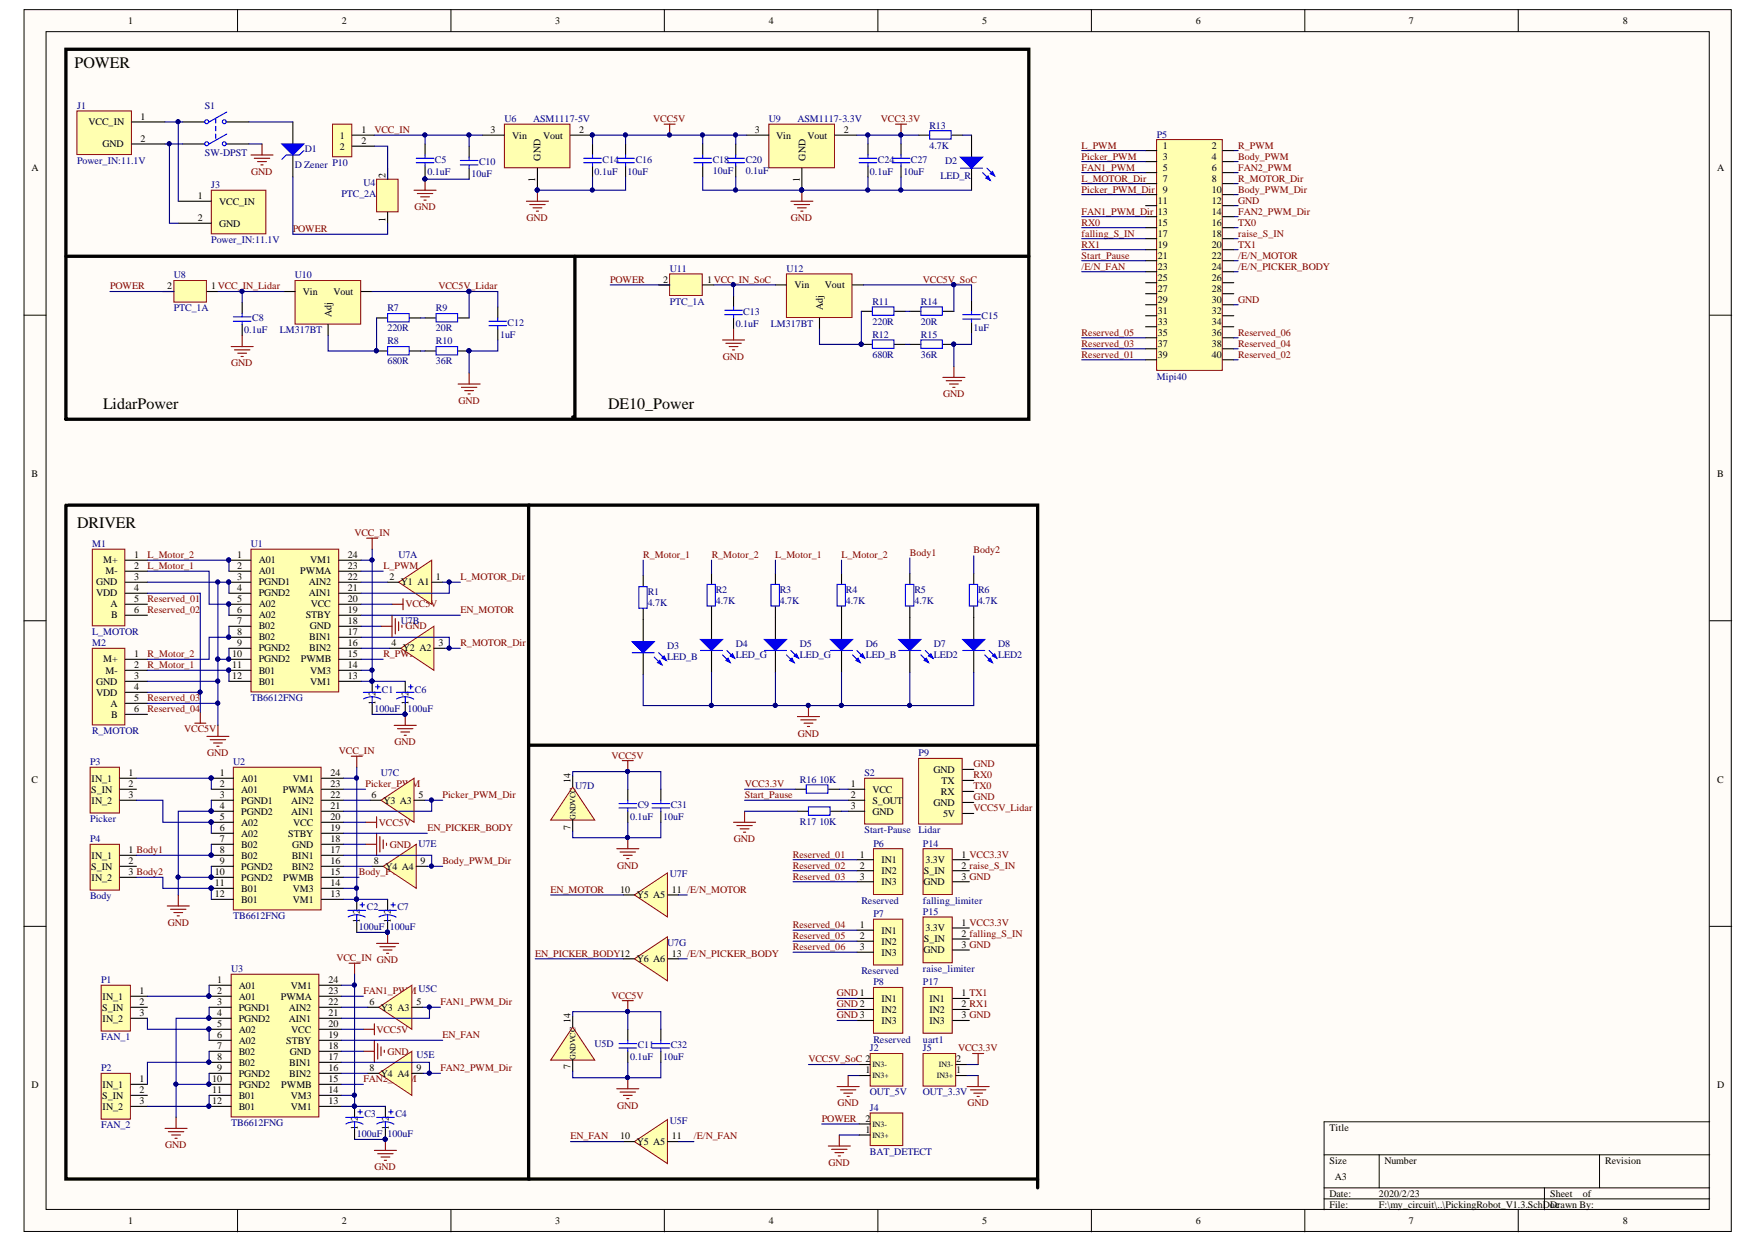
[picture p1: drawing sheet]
<svg xmlns="http://www.w3.org/2000/svg" width="297mm" height="210mm" viewBox="0 0 297 210" stroke-linecap="round" stroke-linejoin="round" font-family="sans-serif">
<defs><g id="words">
<g font-size="2.7">
<text x="12.6" y="11.5">POWER</text>
<text x="17.4" y="69.1">LidarPower</text>
<text x="102.8" y="69.1">DE10_Power</text>
<text x="13" y="89.1">DRIVER</text>
</g>
<g font-size="1.7">
<text x="21.7" y="4.1">1</text>
<text x="57.8" y="4.1">2</text>
<text x="93.8" y="4.1">3</text>
<text x="129.9" y="4.1">4</text>
<text x="165.9" y="4.1">5</text>
<text x="202" y="4.1">6</text>
<text x="238.1" y="4.1">7</text>
<text x="274.2" y="4.1">8</text>
<text x="15" y="21.1">VCC_IN</text>
<text x="23.8" y="20.2">1</text>
<text x="23.8" y="23.9">2</text>
<text x="57.4" y="23.4">1</text>
<text x="61.1" y="22.5">1</text>
<text x="82.9" y="22.5">3</text>
<text x="86.5" y="23.4">Vin</text>
<text x="91.8" y="23.4">Vout</text>
<text x="97.8" y="22.5">2</text>
<text x="127.5" y="22.5">3</text>
<text x="131.2" y="23.4">Vin</text>
<text x="136.4" y="23.4">Vout</text>
<text x="142.6" y="22.5">2</text>
<text x="5.3" y="28.9">A</text>
<text x="17.3" y="24.8">GND</text>
<text x="57.4" y="25.3">2</text>
<text x="61.1" y="24.3">2</text>
<text x="91.3" y="27.1" transform="rotate(-90 91.3 27.1)">GND</text>
<text x="136.1" y="27.1" transform="rotate(-90 136.1 27.1)">GND</text>
<text x="196.5" y="25.1">1</text>
<text x="196.5" y="27">3</text>
<text x="196.5" y="28.8">5</text>
<text x="204.7" y="25.1">2</text>
<text x="204.7" y="27">4</text>
<text x="204.7" y="28.8">6</text>
<text x="290.2" y="28.9">A</text>
<text x="33.4" y="33.6">1</text>
<text x="37" y="34.6">VCC_IN</text>
<text x="65.1" y="30" transform="rotate(-90 65.1 30)">2</text>
<text x="90.4" y="30.8" transform="rotate(-90 90.4 30.8)">1</text>
<text x="135.1" y="30.8" transform="rotate(-90 135.1 30.8)">1</text>
<text x="195.6" y="34.4">11</text>
<text x="196.5" y="30.7">7</text>
<text x="196.5" y="32.5">9</text>
<text x="204.7" y="30.7">8</text>
<text x="204.7" y="32.5">10</text>
<text x="204.7" y="34.4">12</text>
<text x="33.4" y="37.4">2</text>
<text x="37" y="38.3">GND</text>
<text x="65.1" y="37.4" transform="rotate(-90 65.1 37.4)">1</text>
<text x="195.6" y="36.3">13</text>
<text x="195.6" y="38.1">15</text>
<text x="195.6" y="40">17</text>
<text x="195.6" y="41.8">19</text>
<text x="204.7" y="36.3">14</text>
<text x="204.7" y="38.1">16</text>
<text x="204.7" y="40">18</text>
<text x="204.7" y="41.8">20</text>
<text x="112.1" y="47.7">2</text>
<text x="119.5" y="47.7">1VCC_IN_SoC</text>
<text x="195.6" y="43.7">21</text>
<text x="195.6" y="45.5">23</text>
<text x="195.6" y="47.4">25</text>
<text x="204.7" y="43.7">22</text>
<text x="204.7" y="45.5">24</text>
<text x="204.7" y="47.4">26</text>
<text x="28.2" y="48.8">2</text>
<text x="35.7" y="48.8">1VCC_IN_Lidar</text>
<text x="51.2" y="49.8">Vin</text>
<text x="56" y="53.5" transform="rotate(-90 56 53.5)">Adj</text>
<text x="56.3" y="49.8">Vout</text>
<text x="134.2" y="48.7">Vin</text>
<text x="139" y="52.4" transform="rotate(-90 139 52.4)">Adj</text>
<text x="139.4" y="48.7">Vout</text>
<text x="195.6" y="49.3">27</text>
<text x="195.6" y="51.1">29</text>
<text x="195.6" y="53">31</text>
<text x="204.7" y="49.3">28</text>
<text x="204.7" y="51.1">30</text>
<text x="204.7" y="53">32</text>
<text x="195.6" y="54.8">33</text>
<text x="195.6" y="56.7">35</text>
<text x="195.6" y="58.6">37</text>
<text x="204.7" y="54.8">34</text>
<text x="204.7" y="56.7">36</text>
<text x="204.7" y="58.6">38</text>
<text x="195.6" y="60.4">39</text>
<text x="204.7" y="60.4">40</text>
<text x="5.3" y="80.5">B</text>
<text x="290.2" y="80.5">B</text>
<text x="17.4" y="95.1">M+</text>
<text x="22.7" y="94.2">1</text>
<text x="40.1" y="94.2">1</text>
<text x="43.7" y="95.1">A01</text>
<text x="52.4" y="95.1">VM1</text>
<text x="58.8" y="94.2">24</text>
<text x="16.2" y="98.9">GND</text>
<text x="16.2" y="100.7">VDD</text>
<text x="17.8" y="97">M-</text>
<text x="22.7" y="96.1">2</text>
<text x="22.7" y="97.9">3</text>
<text x="22.7" y="99.8">4</text>
<text x="22.7" y="101.7">5</text>
<text x="40.1" y="96.1">2</text>
<text x="40.1" y="97.9">3</text>
<text x="40.1" y="99.8">4</text>
<text x="40.1" y="101.7">5</text>
<text x="43.7" y="97">A01</text>
<text x="43.7" y="98.9">PGND1</text>
<text x="43.7" y="100.7">PGND2</text>
<text x="50.7" y="97">PWMA</text>
<text x="52.2" y="100.7">AIN1</text>
<text x="52.2" y="98.9">AIN2</text>
<text x="58.8" y="101.7">20</text>
<text x="58.8" y="99.8">21</text>
<text x="58.8" y="97.9">22</text>
<text x="58.8" y="96.1">23</text>
<text x="65.8" y="97.9">2</text>
<text x="67.7" y="98.9">Y1 A1</text>
<text x="73.7" y="97.9">1</text>
<text x="18.7" y="102.6">A</text>
<text x="18.8" y="104.4">B</text>
<text x="22.7" y="103.5">6</text>
<text x="40.1" y="103.5">6</text>
<text x="40.1" y="105.4">7</text>
<text x="40.1" y="107.2">8</text>
<text x="43.7" y="102.6">A02</text>
<text x="43.7" y="104.4">A02</text>
<text x="43.7" y="106.3">B02</text>
<text x="51.7" y="104.4">STBY</text>
<text x="52.3" y="106.3">GND</text>
<text x="52.5" y="102.6">VCC</text>
<text x="58.8" y="107.2">17</text>
<text x="58.8" y="105.4">18</text>
<text x="58.8" y="103.5">19</text>
<text x="17.4" y="111.9">M+</text>
<text x="17.8" y="113.7">M-</text>
<text x="22.7" y="110.9">1</text>
<text x="22.7" y="112.8">2</text>
<text x="39.2" y="110.9">10</text>
<text x="39.2" y="112.8">11</text>
<text x="40.1" y="109.1">9</text>
<text x="43.7" y="108.2">B02</text>
<text x="43.7" y="110">PGND2</text>
<text x="43.7" y="111.9">PGND2</text>
<text x="43.7" y="113.7">B01</text>
<text x="50.8" y="111.9">PWMB</text>
<text x="52.3" y="110">BIN2</text>
<text x="52.3" y="108.2">BIN1</text>
<text x="52.4" y="113.7">VM3</text>
<text x="58.8" y="112.8">14</text>
<text x="58.8" y="110.9">15</text>
<text x="58.8" y="109.1">16</text>
<text x="66.1" y="109.1">4</text>
<text x="68.1" y="110">Y2 A2</text>
<text x="74.1" y="109.1">3</text>
<text x="16.2" y="115.6">GND</text>
<text x="16.2" y="117.5">VDD</text>
<text x="18.7" y="119.3">A</text>
<text x="22.7" y="114.7">3</text>
<text x="22.7" y="116.5">4</text>
<text x="22.7" y="118.4">5</text>
<text x="39.2" y="114.7">12</text>
<text x="43.7" y="115.6">B01</text>
<text x="52.4" y="115.6">VM1</text>
<text x="58.8" y="114.7">13</text>
<text x="63.4" y="119.1" transform="rotate(-90 63.4 119.1)">1</text>
<text x="63.4" y="117.5" transform="rotate(-90 63.4 117.5)">2</text>
<text x="69" y="119.1" transform="rotate(-90 69 119.1)">1</text>
<text x="69" y="117.5" transform="rotate(-90 69 117.5)">2</text>
<text x="18.8" y="121.2">B</text>
<text x="22.7" y="120.2">6</text>
<text x="15.5" y="132">IN_1</text>
<text x="21.7" y="131.1">1</text>
<text x="37.1" y="131.1">1</text>
<text x="40.8" y="132">A01</text>
<text x="49.5" y="132">VM1</text>
<text x="55.8" y="131.1">24</text>
<text x="157.7" y="130.5">GND</text>
<text x="5.3" y="132.2">C</text>
<text x="15.4" y="133.8">S_IN</text>
<text x="15.5" y="135.7">IN_2</text>
<text x="21.7" y="132.9">2</text>
<text x="21.7" y="134.8">3</text>
<text x="37.1" y="132.9">2</text>
<text x="37.1" y="134.8">3</text>
<text x="37.1" y="136.6">4</text>
<text x="40.8" y="133.8">A01</text>
<text x="40.8" y="135.7">PGND1</text>
<text x="40.8" y="137.6">PGND2</text>
<text x="47.8" y="133.8">PWMA</text>
<text x="49.2" y="137.6">AIN1</text>
<text x="49.2" y="135.7">AIN2</text>
<text x="55.8" y="136.6">21</text>
<text x="55.8" y="134.8">22</text>
<text x="55.8" y="132.9">23</text>
<text x="62.8" y="134.8">6</text>
<text x="64.8" y="135.7">Y3 A3</text>
<text x="70.7" y="134.8">5</text>
<text x="96.4" y="132.2" transform="rotate(-90 96.4 132.2)">14</text>
<text x="143.8" y="132.9">1</text>
<text x="143.8" y="134.8">2</text>
<text x="143.8" y="136.6">3</text>
<text x="147.4" y="133.8">VCC</text>
<text x="147.4" y="135.7">S_OUT</text>
<text x="147.4" y="137.6">GND</text>
<text x="157.7" y="136">GND</text>
<text x="159" y="134.2">RX</text>
<text x="159.1" y="132.3">TX</text>
<text x="159.3" y="137.9">5V</text>
<text x="290.2" y="132.2">C</text>
<text x="37.1" y="138.5">5</text>
<text x="37.1" y="140.3">6</text>
<text x="37.1" y="142.2">7</text>
<text x="40.8" y="139.4">A02</text>
<text x="40.8" y="141.3">A02</text>
<text x="40.8" y="143.1">B02</text>
<text x="48.7" y="141.3">STBY</text>
<text x="49.4" y="143.1">GND</text>
<text x="49.6" y="139.4">VCC</text>
<text x="55.8" y="142.2">18</text>
<text x="55.8" y="140.3">19</text>
<text x="55.8" y="138.5">20</text>
<text x="96.4" y="140.1" transform="rotate(-90 96.4 140.1)">7</text>
<text x="15.4" y="146.9">S_IN</text>
<text x="15.5" y="145">IN_1</text>
<text x="15.5" y="148.7">IN_2</text>
<text x="21.7" y="144.1">1 Body1</text>
<text x="21.7" y="145.9">2</text>
<text x="21.7" y="147.8">3 Body2</text>
<text x="36.3" y="147.8">10</text>
<text x="36.3" y="149.6">11</text>
<text x="37.1" y="144.1">8</text>
<text x="37.1" y="145.9">9</text>
<text x="40.8" y="145">B02</text>
<text x="40.8" y="146.9">PGND2</text>
<text x="40.8" y="148.7">PGND2</text>
<text x="47.9" y="148.7">PWMB</text>
<text x="49.3" y="146.9">BIN2</text>
<text x="49.3" y="145">BIN1</text>
<text x="55.8" y="149.6">14</text>
<text x="55.8" y="147.8">15</text>
<text x="55.8" y="145.9">16</text>
<text x="55.8" y="144.1">17</text>
<text x="63.2" y="145.9">8</text>
<text x="65.1" y="146.9">Y4 A4</text>
<text x="71" y="145.9">9</text>
<text x="145.3" y="144.8">1</text>
<text x="145.3" y="146.7">2</text>
<text x="145.3" y="148.5">3</text>
<text x="148.9" y="145.8">IN1</text>
<text x="148.9" y="147.6">IN2</text>
<text x="148.9" y="149.5">IN3</text>
<text x="156" y="149.5">GND</text>
<text x="156.1" y="147.6">S_IN</text>
<text x="156.4" y="145.8">3.3V</text>
<text x="162.5" y="144.8">1 VCC3.3V</text>
<text x="162.5" y="146.7">2 raise_S_IN</text>
<text x="162.5" y="148.5">3 GND</text>
<text x="36.3" y="151.5">12</text>
<text x="40.8" y="150.6">B01</text>
<text x="40.8" y="152.4">B01</text>
<text x="49.5" y="152.4">VM1</text>
<text x="49.5" y="150.6">VM3</text>
<text x="55.8" y="151.5">13</text>
<text x="60.8" y="155.9" transform="rotate(-90 60.8 155.9)">1</text>
<text x="60.8" y="154.3" transform="rotate(-90 60.8 154.3)">2</text>
<text x="66.1" y="155.9" transform="rotate(-90 66.1 155.9)">1</text>
<text x="66.1" y="154.3" transform="rotate(-90 66.1 154.3)">2</text>
<text x="104.8" y="150.7">10</text>
<text x="107.6" y="151.7">Y5 A5</text>
<text x="113.5" y="150.7">11 /E/N_MOTOR</text>
<text x="113.5" y="161.6">13 /E/N_PICKER_BODY</text>
<text x="145.3" y="156.7">1</text>
<text x="145.3" y="158.6">2</text>
<text x="145.3" y="160.5">3</text>
<text x="148.9" y="157.7">IN1</text>
<text x="148.9" y="159.5">IN2</text>
<text x="148.9" y="161.4">IN3</text>
<text x="156" y="161">GND</text>
<text x="156.1" y="159.1">S_IN</text>
<text x="156.4" y="157.2">3.3V</text>
<text x="162.5" y="156.3">1 VCC3.3V</text>
<text x="162.5" y="158.2">2 falling_S_IN</text>
<text x="162.5" y="160">3 GND</text>
<text x="23.6" y="167.9">1</text>
<text x="36.7" y="166">1</text>
<text x="36.7" y="167.9">2</text>
<text x="40.3" y="167">A01</text>
<text x="49.1" y="167">VM1</text>
<text x="55.5" y="167.9">23</text>
<text x="55.5" y="166">24</text>
<text x="107.6" y="162.5">Y6 A6</text>
<text x="17.3" y="170.7">S_IN</text>
<text x="17.3" y="168.8">IN_1</text>
<text x="17.3" y="172.5">IN_2</text>
<text x="23.6" y="169.8">2</text>
<text x="23.6" y="171.6">3</text>
<text x="36.7" y="169.8">3</text>
<text x="36.7" y="171.6">4</text>
<text x="36.7" y="173.5">5</text>
<text x="40.3" y="168.8">A01</text>
<text x="40.3" y="170.7">PGND1</text>
<text x="40.3" y="172.5">PGND2</text>
<text x="47.4" y="168.8">PWMA</text>
<text x="48.8" y="172.5">AIN1</text>
<text x="48.8" y="170.7">AIN2</text>
<text x="55.5" y="173.5">20</text>
<text x="55.5" y="171.6">21</text>
<text x="55.5" y="169.8">22</text>
<text x="62.4" y="169.8">6</text>
<text x="64.4" y="170.7">Y3 A3</text>
<text x="70.4" y="169.8">5</text>
<text x="96.4" y="172.7" transform="rotate(-90 96.4 172.7)">14</text>
<text x="148.9" y="169.2">IN1</text>
<text x="148.9" y="171">IN2</text>
<text x="148.9" y="172.9">IN3</text>
<text x="157" y="169.2">IN1</text>
<text x="157" y="171">IN2</text>
<text x="157" y="172.9">IN3</text>
<text x="162.5" y="168.2">1 TX1</text>
<text x="162.5" y="170.1">2 RX1</text>
<text x="162.5" y="171.9">3 GND</text>
<text x="36.7" y="175.3">6</text>
<text x="36.7" y="177.2">7</text>
<text x="36.7" y="179">8</text>
<text x="40.3" y="174.4">A02</text>
<text x="40.3" y="176.3">A02</text>
<text x="40.3" y="178.1">B02</text>
<text x="40.3" y="180">B02</text>
<text x="48.4" y="176.3">STBY</text>
<text x="48.9" y="180">BIN1</text>
<text x="49" y="178.1">GND</text>
<text x="49.2" y="174.4">VCC</text>
<text x="55.5" y="179">17</text>
<text x="55.5" y="177.2">18</text>
<text x="55.5" y="175.3">19</text>
<text x="161.5" y="179.4">2</text>
<text x="5.3" y="183.7">D</text>
<text x="17.3" y="185.6">S_IN</text>
<text x="17.3" y="183.7">IN_1</text>
<text x="23.6" y="182.8">1</text>
<text x="23.6" y="184.6">2</text>
<text x="35.9" y="182.8">10</text>
<text x="35.9" y="184.6">11</text>
<text x="36.7" y="180.9">9</text>
<text x="40.3" y="181.8">PGND2</text>
<text x="40.3" y="183.7">PGND2</text>
<text x="40.3" y="185.6">B01</text>
<text x="47.5" y="183.7">PWMB</text>
<text x="48.9" y="181.8">BIN2</text>
<text x="49.1" y="185.6">VM3</text>
<text x="55.5" y="184.6">14</text>
<text x="55.5" y="182.8">15</text>
<text x="55.5" y="180.9">16</text>
<text x="62.4" y="180.9">8</text>
<text x="64.4" y="181.8">Y4 A4</text>
<text x="70.4" y="180.9">9</text>
<text x="96.4" y="180.6" transform="rotate(-90 96.4 180.6)">7</text>
<text x="146.2" y="181.2">1</text>
<text x="161.5" y="181.2">1</text>
<text x="290.2" y="183.7">D</text>
<text x="17.3" y="187.4">IN_2</text>
<text x="23.6" y="186.5">3</text>
<text x="35.9" y="186.5">12</text>
<text x="40.3" y="187.4">B01</text>
<text x="49.1" y="187.4">VM1</text>
<text x="55.5" y="186.5">13</text>
<text x="60.5" y="190.8" transform="rotate(-90 60.5 190.8)">1</text>
<text x="60.5" y="189.3" transform="rotate(-90 60.5 189.3)">2</text>
<text x="65.7" y="190.8" transform="rotate(-90 65.7 190.8)">1</text>
<text x="65.7" y="189.3" transform="rotate(-90 65.7 189.3)">2</text>
<text x="146.2" y="191.3">1</text>
<text x="146.2" y="189.4">2</text>
<text x="224.6" y="191">Title</text>
<text x="104.8" y="192.4">10</text>
<text x="107.6" y="193.3">Y5 A5</text>
<text x="113.5" y="192.4">11</text>
<text x="224.6" y="196.5">Size</text>
<text x="233.9" y="196.5">Number</text>
<text x="271.2" y="196.5">Revision</text>
<text x="224.6" y="202.1">Date:</text>
<text x="224.6" y="204">File:</text>
<text x="225.6" y="199.3">A3</text>
<text x="233" y="202.1">2020/2/23</text>
<text x="233" y="204">F:\my_circuit\..\PickingRobot_V1.3.SchDoc</text>
<text x="261.9" y="202.1">Sheet</text>
<text x="261.9" y="204">Drawn By:</text>
<text x="267.4" y="202.1">of</text>
<text x="21.7" y="206.8">1</text>
<text x="57.8" y="206.8">2</text>
<text x="93.8" y="206.8">3</text>
<text x="129.9" y="206.8">4</text>
<text x="165.9" y="206.8">5</text>
<text x="202" y="206.8">6</text>
<text x="238.1" y="206.8">7</text>
<text x="274.2" y="206.8">8</text>
</g>
<g font-size="1.7" fill="#000080">
<text x="13" y="18.3">J1</text>
<text x="34.6" y="18.3">S1</text>
<text x="85.2" y="20.6">U6</text>
<text x="90.1" y="20.6">ASM1117-5V</text>
<text x="129.9" y="20.6">U9</text>
<text x="134.7" y="20.6">ASM1117-3.3V</text>
<text x="157" y="21.7">R13</text>
<text x="195.4" y="23.2">P5</text>
<text x="13" y="27.6">Power_IN:11.1V</text>
<text x="34.6" y="26.4">SW-DPST</text>
<text x="49.8" y="28.4">D Zener P10</text>
<text x="51.5" y="25.6">D1</text>
<text x="72.2" y="29.5">0.1uF</text>
<text x="73.5" y="27.5">C5</text>
<text x="79.7" y="29.9">10uF</text>
<text x="80.9" y="27.9">C10</text>
<text x="100.5" y="29.5">0.1uF</text>
<text x="101.8" y="27.5">C14</text>
<text x="106.1" y="29.5">10uF</text>
<text x="107.4" y="27.5">C16</text>
<text x="120.4" y="29.3">10uF</text>
<text x="120.4" y="27.5">C18</text>
<text x="126" y="29.3">0.1uF</text>
<text x="126" y="27.5">C20</text>
<text x="147" y="29.5">0.1uF</text>
<text x="148.3" y="27.5">C24</text>
<text x="152.7" y="29.5">10uF</text>
<text x="153.9" y="27.5">C27</text>
<text x="157" y="25.1">4.7K</text>
<text x="159.7" y="27.6">D2</text>
<text x="35.7" y="31.8">J3</text>
<text x="57.7" y="33.2">PTC_2A</text>
<text x="61.4" y="31.4">U4</text>
<text x="158.9" y="30.3">LED_R</text>
<text x="35.7" y="41.1">Power_IN:11.1V</text>
<text x="29.3" y="47">U8</text>
<text x="49.8" y="47">U10</text>
<text x="113.2" y="45.9">U11</text>
<text x="132.9" y="45.9">U12</text>
<text x="29.3" y="52.6">PTC_1A</text>
<text x="65.5" y="52.6">R7</text>
<text x="73.7" y="52.6">R9</text>
<text x="113.2" y="51.5">PTC_1A</text>
<text x="125.6" y="53.2">C13</text>
<text x="147.4" y="51.5">R11</text>
<text x="155.6" y="51.5">R14</text>
<text x="165.8" y="53.9">C15</text>
<text x="41.3" y="56.3">0.1uF</text>
<text x="42.6" y="54.3">C8</text>
<text x="47.3" y="56.3">LM317BT</text>
<text x="65.5" y="58.1">R8</text>
<text x="65.5" y="55.9">220R</text>
<text x="73.7" y="58.1">R10</text>
<text x="73.7" y="55.9">20R</text>
<text x="84.5" y="57">1uF</text>
<text x="85.8" y="55">C12</text>
<text x="124.3" y="55.2">0.1uF</text>
<text x="130.2" y="55.2">LM317BT</text>
<text x="147.4" y="57">R12</text>
<text x="147.4" y="54.8">220R</text>
<text x="155.6" y="57">R15</text>
<text x="155.6" y="54.8">20R</text>
<text x="164.5" y="55.9">1uF</text>
<text x="65.5" y="61.5">680R</text>
<text x="73.7" y="61.5">36R</text>
<text x="147.4" y="60.4">680R</text>
<text x="155.6" y="60.4">36R</text>
<text x="195.4" y="64.1">Mipi40</text>
<text x="15.6" y="92.4">M1</text>
<text x="42.4" y="92.4">U1</text>
<text x="67.3" y="94.2">U7A</text>
<text x="109.4" y="100.6">R1</text>
<text x="120.9" y="100.2">R2</text>
<text x="131.8" y="100.2">R3</text>
<text x="142.9" y="100.2">R4</text>
<text x="154.5" y="100.2">R5</text>
<text x="165.3" y="100.2">R6</text>
<text x="15.6" y="107.2">L_MOTOR</text>
<text x="67.7" y="105.4">U7B</text>
<text x="109.4" y="102.4">4.7K</text>
<text x="120.9" y="102.1">4.7K</text>
<text x="131.8" y="102.1">4.7K</text>
<text x="142.9" y="102.1">4.7K</text>
<text x="154.5" y="102.1">4.7K</text>
<text x="165.3" y="102.1">4.7K</text>
<text x="15.6" y="109.1">M2</text>
<text x="112.7" y="109.7">D3</text>
<text x="112.7" y="111.5">LED_B</text>
<text x="124.3" y="109.3">D4</text>
<text x="124.3" y="111.2">LED_G</text>
<text x="135.1" y="109.3">D5</text>
<text x="135.1" y="111.2">LED_G</text>
<text x="146.3" y="109.3">D6</text>
<text x="146.3" y="111.2">LED_B</text>
<text x="157.8" y="109.3">D7</text>
<text x="157.8" y="111.2">LED2</text>
<text x="168.6" y="109.3">D8</text>
<text x="168.6" y="111.2">LED2</text>
<text x="42.4" y="118.4">TB6612FNG</text>
<text x="64.5" y="116.9">C1</text>
<text x="70.1" y="116.9">C6</text>
<text x="15.6" y="124">R_MOTOR</text>
<text x="63.3" y="120.2">100uF</text>
<text x="68.8" y="120.2">100uF</text>
<text x="15.2" y="129.2">P3</text>
<text x="39.4" y="129.2">U2</text>
<text x="64.4" y="131.1">U7C</text>
<text x="146.1" y="131.1">S2</text>
<text x="155.2" y="127.7">P9</text>
<text x="97.2" y="133.3">U7D</text>
<text x="107.7" y="136.5">C9</text>
<text x="113.3" y="136.5">C31</text>
<text x="135.1" y="132.2">R16</text>
<text x="138.4" y="132.2">10K</text>
<text x="15.2" y="138.8">Picker</text>
<text x="15.2" y="142.2">P4</text>
<text x="70.7" y="143">U7E</text>
<text x="106.5" y="138.5">0.1uF</text>
<text x="112.1" y="138.5">10uF</text>
<text x="135.1" y="139.3">R17</text>
<text x="138.4" y="139.3">10K</text>
<text x="146.1" y="140.7">Start-Pause</text>
<text x="147.6" y="143">P6</text>
<text x="155.2" y="140.7">Lidar</text>
<text x="156" y="143">P14</text>
<text x="113.2" y="148.1">U7F</text>
<text x="15.2" y="151.8">Body</text>
<text x="39.4" y="155.2">TB6612FNG</text>
<text x="62" y="153.7">C2</text>
<text x="67.1" y="153.7">C7</text>
<text x="145.5" y="152.6">Reserved</text>
<text x="147.6" y="154.9">P7</text>
<text x="156" y="152.6">falling_limiter</text>
<text x="156" y="154.5">P15</text>
<text x="60.6" y="157.1">100uF 100uF</text>
<text x="112.7" y="159.7">U7G</text>
<text x="17.1" y="166">P1</text>
<text x="39.1" y="164.2">U3</text>
<text x="70.7" y="167.5">U5C</text>
<text x="145.5" y="164.5">Reserved</text>
<text x="147.6" y="166.4">P8</text>
<text x="156" y="164.2">raise_limiter</text>
<text x="156" y="166.4">P17</text>
<text x="17.1" y="175.7">FAN_1</text>
<text x="70.4" y="178.6">U5E</text>
<text x="100.5" y="176.8">U5D</text>
<text x="106.5" y="179">0.1uF</text>
<text x="107.7" y="177">C11</text>
<text x="112.1" y="179">10uF</text>
<text x="113.3" y="177">C32</text>
<text x="147" y="177.5">J2</text>
<text x="147.6" y="176.1">Reserved</text>
<text x="156" y="176.1">uart1</text>
<text x="156" y="177.5">J5</text>
<text x="17.1" y="180.9">P2</text>
<text x="147" y="185">OUT_5V</text>
<text x="156" y="185">OUT_3.3V</text>
<text x="17.1" y="190.5">FAN_2</text>
<text x="39.1" y="190.2">TB6612FNG</text>
<text x="61.6" y="188.7">C3</text>
<text x="66.8" y="188.7">C4</text>
<text x="113.2" y="189.8">U5F</text>
<text x="147" y="187.6">J4</text>
<text x="60.3" y="192.1">100uF 100uF</text>
<text x="147" y="195">BAT_DETECT</text>
</g>
<g font-size="1.7" fill="#800000">
<text x="63.3" y="22.5">VCC_IN</text>
<text x="110.4" y="20.6">VCC5V</text>
<text x="148.8" y="20.6">VCC3.3V</text>
<text x="42.5" y="29.5">GND</text>
<text x="182.8" y="25.1">L_PWM</text>
<text x="182.8" y="27">Picker_PWM</text>
<text x="182.8" y="28.8">FAN1_PWM</text>
<text x="209.2" y="25.1">R_PWM</text>
<text x="209.2" y="27">Body_PWM</text>
<text x="209.2" y="28.8">FAN2_PWM</text>
<text x="70" y="35.5">GND</text>
<text x="182.8" y="30.7">L_MOTOR_Dir</text>
<text x="182.8" y="32.5">Picker_PWM_Dir</text>
<text x="209.2" y="34.4">GND</text>
<text x="209.2" y="30.7">R_MOTOR_Dir</text>
<text x="209.2" y="32.5">Body_PWM_Dir</text>
<text x="49.5" y="39.2">POWER</text>
<text x="89" y="37.4">GND</text>
<text x="133.6" y="37.4">GND</text>
<text x="182.8" y="36.3">FAN1_PWM_Dir</text>
<text x="182.8" y="38.1">RX0</text>
<text x="182.8" y="40">falling_S_IN</text>
<text x="182.8" y="41.8">RX1</text>
<text x="209.2" y="36.3">FAN2_PWM_Dir</text>
<text x="209.2" y="38.1">TX0</text>
<text x="209.2" y="40">raise_S_IN</text>
<text x="209.2" y="41.8">TX1</text>
<text x="103.1" y="47.7">POWER</text>
<text x="156" y="47.7">VCC5V_SoC</text>
<text x="182.8" y="43.7">Start_Pause</text>
<text x="182.8" y="45.5">/E/N_FAN</text>
<text x="209.2" y="43.7">/E/N_MOTOR</text>
<text x="209.2" y="45.5">/E/N_PICKER_BODY</text>
<text x="18.6" y="48.8">POWER</text>
<text x="74.1" y="48.8">VCC5V_Lidar</text>
<text x="209.2" y="51.1">GND</text>
<text x="182.8" y="58.6">Reserved_03</text>
<text x="182.8" y="56.7">Reserved_05</text>
<text x="209.2" y="58.6">Reserved_04</text>
<text x="209.2" y="56.7">Reserved_06</text>
<text x="39.1" y="61.9">GND</text>
<text x="122.1" y="60.8">GND</text>
<text x="182.8" y="60.4">Reserved_01</text>
<text x="209.2" y="60.4">Reserved_02</text>
<text x="77.5" y="68.2">GND</text>
<text x="159.3" y="67.1">GND</text>
<text x="24.9" y="94.2">L_Motor_2</text>
<text x="59.9" y="90.5">VCC_IN</text>
<text x="108.7" y="94.2">R_Motor_1</text>
<text x="120.3" y="94.2">R_Motor_2</text>
<text x="131" y="94.2">L_Motor_1</text>
<text x="142.2" y="94.2">L_Motor_2</text>
<text x="153.8" y="93.9">Body1</text>
<text x="164.5" y="93.5">Body2</text>
<text x="24.9" y="96.1">L_Motor_1</text>
<text x="24.9" y="101.7">Reserved_01</text>
<text x="64.8" y="96.1">L_PWM</text>
<text x="77.8" y="97.9">L_MOTOR_Dir</text>
<text x="24.9" y="103.5">Reserved_02</text>
<text x="68.5" y="106.3">GND</text>
<text x="68.5" y="102.6">VCC5V</text>
<text x="77.8" y="103.5">EN_MOTOR</text>
<text x="24.9" y="112.8">R_Motor_1</text>
<text x="24.9" y="110.9">R_Motor_2</text>
<text x="64.8" y="110.9">R_PWM</text>
<text x="77.8" y="109.1">R_MOTOR_Dir</text>
<text x="24.9" y="118.4">Reserved_03</text>
<text x="24.9" y="120.2">Reserved_04</text>
<text x="31.1" y="123.6">VCC5V</text>
<text x="66.6" y="125.8">GND</text>
<text x="134.8" y="124.4">GND</text>
<text x="35" y="127.7">GND</text>
<text x="57.3" y="127.3">VCC_IN</text>
<text x="103.3" y="128.1">VCC5V</text>
<text x="164.5" y="131.4">RX0</text>
<text x="164.5" y="129.5">GND</text>
<text x="61.7" y="132.9">Picker_PWM</text>
<text x="74.8" y="134.8">Picker_PWM_Dir</text>
<text x="125.8" y="132.9">VCC3.3V</text>
<text x="125.8" y="134.8">Start_Pause</text>
<text x="164.5" y="135.1">GND</text>
<text x="164.5" y="137">VCC5V_Lidar</text>
<text x="164.5" y="133.3">TX0</text>
<text x="64" y="139.4">VCC5V</text>
<text x="65.9" y="143.1">GND</text>
<text x="72.2" y="140.3">EN_PICKER_BODY</text>
<text x="124" y="142.2">GND</text>
<text x="60.6" y="147.8">Body_PWM</text>
<text x="74.8" y="145.9">Body_PWM_Dir</text>
<text x="104.3" y="146.7">GND</text>
<text x="134" y="144.8">Reserved_01</text>
<text x="134" y="146.7">Reserved_02</text>
<text x="134" y="148.5">Reserved_03</text>
<text x="93" y="150.7">EN_MOTOR</text>
<text x="28.3" y="156.3">GND</text>
<text x="90.4" y="161.6">EN_PICKER_BODY12</text>
<text x="134" y="156.7">Reserved_04</text>
<text x="134" y="158.6">Reserved_05</text>
<text x="134" y="160.5">Reserved_06</text>
<text x="56.8" y="162.3">VCC_IN GND</text>
<text x="61.4" y="167.9">FAN1_PWM</text>
<text x="74.4" y="169.8">FAN1_PWM_Dir</text>
<text x="103.3" y="168.7">VCC5V</text>
<text x="141.4" y="168.2">GND 1</text>
<text x="141.4" y="170.1">GND 2</text>
<text x="141.4" y="171.9">GND 3</text>
<text x="63.6" y="174.4">VCC5V</text>
<text x="65.5" y="178.1">GND</text>
<text x="74.8" y="175.3">EN_FAN</text>
<text x="136.6" y="179.4">VCC5V_SoC 2</text>
<text x="161.9" y="177.5">VCC3.3V</text>
<text x="61.4" y="182.8">FAN2_PWM</text>
<text x="74.4" y="180.9">FAN2_PWM_Dir</text>
<text x="104.3" y="187.2">GND</text>
<text x="138.9" y="189.4">POWER</text>
<text x="141.5" y="186.8">GND</text>
<text x="163.5" y="186.8">GND</text>
<text x="27.9" y="193.9">GND</text>
<text x="63.3" y="197.6">GND</text>
<text x="96.4" y="192.4">EN_FAN</text>
<text x="117.2" y="192.4">/E/N_FAN</text>
<text x="140" y="196.9">GND</text>
</g>
<g font-size="1.4">
<text x="97.3" y="138.5" transform="rotate(-90 97.3 138.5)">GNDVCC</text>
<text x="97.3" y="179" transform="rotate(-90 97.3 179)">GNDVCC</text>
<text x="147.4" y="182.1">IN3+</text>
<text x="147.4" y="180.2">IN3-</text>
<text x="158.3" y="182.1">IN3+</text>
<text x="158.7" y="180.2">IN3-</text>
<text x="147.4" y="190.3">IN3-</text>
<text x="147.4" y="192.1">IN3+</text>
</g>
</g></defs>
<g fill="#fffcf8" stroke="#000" stroke-width=".17">
<path d="M4.1 1.6h288.4v206.4h-288.4z"/>
<path d="M7.8 5.3h281v198.9h-281z"/>
</g>
<g fill="none" stroke="#000" stroke-width=".17">
<path d="M40.1 1.6v3.7M76.2 1.6v3.7M112.3 1.6v3.7M148.3 1.6v3.7M184.4 1.6v3.7M220.5 1.6v3.7M256.5 1.6v3.7M4.1 53.2h3.7M288.9 53.2h3.7M4.1 104.8h3.7M288.9 104.8h3.7M4.1 156.4h3.7"/>
<path d="M288.9 156.4h3.7M223.7 195h65.2M233 195v5.6M270.3 195v5.6M288.9 189.4h-65.2v14.9M40.1 204.3v3.7M76.2 204.3v3.7M112.3 204.3v3.7M148.3 204.3v3.7M184.4 204.3v3.7M220.5 204.3v3.7M223.7 200.6h65.2"/>
<path d="M223.7 202.5h65.2M256.5 204.3v3.7M261 200.6v3.7"/>
</g>
<g fill="none" stroke="#800000" stroke-width=".19">
<path d="M64.4 105.8h1.8M66.2 103.9v3.7M66.8 104.5v2.6M67.4 105v1.5M67.9 105.6v.3M32.9 122.1h1.9M33.8 120.3v1.8M35 124.4h3.7M35.5 124.9h2.6M36.1 125.5h1.5M36.6 126h.4M36.8 122.5v1.9"/>
<path d="M28.3 153h3.7M28.8 153.5h2.6M29.4 154.1h1.5M29.9 154.7h.4M30.1 151.1v1.9"/>
</g>
<path d="M42.4 92.7h14.8v24.1h-14.8z" fill="#ffffb0" stroke="#800000" stroke-width=".17"/>
<g fill="none" stroke="#000" stroke-width=".19">
<path d="M38.7 94.6h3.7M38.7 96.5h3.7M38.7 98.3h3.7M57.3 94.6h3.7M57.3 96.5h3.7M57.3 98.3h3.7M38.7 100.2h3.7M38.7 102h3.7M38.7 103.9h3.7M38.7 105.8h3.7M38.7 107.6h3.7M38.7 109.5h3.7"/>
<path d="M38.7 111.3h3.7M38.7 113.2h3.7M38.7 115.1h3.7M57.3 100.2h3.7M57.3 102h3.7M57.3 103.9h3.7M57.3 105.8h3.7M57.3 107.6h3.7M57.3 109.5h3.7M57.3 111.3h3.7M57.3 113.2h3.7M57.3 115.1h3.7"/>
</g>
<g fill="#000080" stroke="#000080" stroke-width=".17">
<circle cx="38.6" cy="94.6" r=".33"/>
<circle cx="38.6" cy="98.3" r=".33"/>
<circle cx="38.6" cy="102" r=".33"/>
<circle cx="38.6" cy="107.6" r=".33"/>
<circle cx="38.6" cy="111.3" r=".33"/>
<circle cx="38.6" cy="113.2" r=".33"/>
</g>
<path d="M39.4 129.6h14.8v24.1h-14.8z" fill="#ffffb0" stroke="#800000" stroke-width=".17"/>
<g fill="none" stroke="#000" stroke-width=".19">
<path d="M62.9 115.1v1.8M62.9 118.8v1.8M68.5 115.1v1.8M68.5 118.8v1.8M35.7 131.4h3.7M35.7 133.3h3.7M35.7 135.1h3.7M35.7 137h3.7M35.7 138.9h3.7M54.3 131.4h3.7M54.3 133.3h3.7M54.3 135.1h3.7"/>
<path d="M54.3 137h3.7M54.3 138.9h3.7M35.7 140.7h3.7M35.7 142.6h3.7M35.7 144.4h3.7M35.7 146.3h3.7M35.7 148.2h3.7M35.7 150h3.7M35.7 151.9h3.7M54.3 140.7h3.7M54.3 142.6h3.7M54.3 144.4h3.7"/>
<path d="M54.3 146.3h3.7M54.3 148.2h3.7M54.3 150h3.7M54.3 151.9h3.7M60.3 151.9v1.8M60.3 155.6v1.9M65.5 151.9v1.8M65.5 155.6v1.9"/>
</g>
<g fill="#000080" stroke="#000080" stroke-width=".17">
<circle cx="35.7" cy="131.4" r=".33"/>
<circle cx="35.7" cy="137" r=".33"/>
<circle cx="35.7" cy="138.8" r=".33"/>
<circle cx="35.7" cy="144.4" r=".33"/>
<circle cx="35.7" cy="148.1" r=".33"/>
<circle cx="35.7" cy="150" r=".33"/>
<circle cx="62.8" cy="115" r=".33"/>
<circle cx="68.4" cy="120.6" r=".33"/>
<circle cx="60.2" cy="151.8" r=".33"/>
<circle cx="65.5" cy="157.4" r=".33"/>
</g>
<g fill="none" stroke="#800000" stroke-width=".19">
<path d="M62 90.9h1.8M62.9 90.9v1.8M66.2 102h1.9M68.1 101.1v1.9M59.3 127.7h1.9M60.3 127.7v1.9M61.8 138.9h1.8M63.6 137.9v1.9M66.6 122.5h3.7M67.2 123.1h2.6M67.7 123.6h1.5M68.3 124.2h.4"/>
<path d="M68.5 120.6v1.9M61.8 142.6h1.8M63.6 140.7v3.7M63.6 159.3h3.8M64.2 141.3v2.6M64.2 159.9h2.6M64.7 141.8v1.5M65.3 142.4v.4M65.5 157.5v1.8M64.7 160.4h1.5M65.3 161h.4"/>
</g>
<g fill="none" stroke="#00f" stroke-width=".19">
<path d="M61.4 116.9h3M62.9 117.7l.7 .1 .7 .3M62.9 117.7h-.8l-.7 .3M62.9 117.7v1.1M63.4 116h.8M63.8 115.6v.8M67 116.9h3M68.5 117.7l.7 .1 .7 .3M68.5 117.7h-.8l-.7 .3M68.5 117.7v1.1M69 116h.8M69.4 115.6v.8"/>
<path d="M58.8 153.7h3M60.3 154.5l.7 .1 .7 .3M60.3 154.5l-.8 .1-.7 .2M60.3 154.5v1.1M60.8 152.8h.8M61.2 152.4v.8M64 153.7h3M65.5 154.5l.7 .1 .7 .3M65.5 154.5l-.8 .1-.7 .2M65.5 154.5v1.1M66 152.8h.8M66.4 152.4v.8"/>
</g>
<path d="M129.9 21h11.1v7.3h-11.1z" fill="#ffffb0" stroke="#800000" stroke-width=".17"/>
<path d="M126.2 22.8h3.7M135.5 28.4v3.7M141.1 22.8h3.7" fill="none" stroke="#000" stroke-width=".19"/>
<g fill="#000080" stroke="#000080" stroke-width=".17">
<circle cx="135.4" cy="32.1" r=".33"/>
<circle cx="113.1" cy="22.8" r=".33"/>
<circle cx="90.8" cy="32.1" r=".33"/>
</g>
<path d="M88.9 34h3.8M89.5 34.5h2.6M90.1 35.1h1.5M90.6 35.7h.4M90.8 32.1v1.9M112.2 21h1.9M113.1 21v1.8M133.6 34h3.7M134.2 34.5h2.6M134.7 35.1h1.5M135.3 35.7h.4M135.5 32.1v1.9" fill="none" stroke="#800000" stroke-width=".19"/>
<path d="M147 177.9h5.5v5.5h-5.5z" fill="#ffffb0" stroke="#800000" stroke-width=".17"/>
<g fill="none" stroke="#000" stroke-width=".19">
<path d="M71.8 24.3v1.9M71.8 28v1.9M100.1 24.3v1.9M100.1 28v1.9M105.7 24.3v1.9M105.7 28v1.9M118.7 24.3v1.9M118.7 28v1.9M124.3 24.3v1.9M124.3 28v1.9M146.7 24.3v1.9M146.7 28v1.9"/>
<path d="M152.2 24.3v1.9M152.2 28v1.9M145.2 179.8h1.8M145.2 181.6h1.8"/>
</g>
<g fill="none" stroke="#00f" stroke-width=".19">
<path d="M70.3 26.7h3M70.3 27.5h3M71.8 26.2v.5M71.8 27.5v.5M98.6 26.7h3M98.6 27.5h3M100.1 26.2v.5M100.1 27.5v.5M104.2 26.7h3M104.2 27.5h3M105.7 26.2v.5M105.7 27.5v.5"/>
<path d="M117.2 26.7h3M117.2 27.5h3M118.7 26.2v.5M118.7 27.5v.5M122.8 26.7h3M122.8 27.5h3M124.3 26.2v.5M124.3 27.5v.5M145.2 26.7h2.9M145.2 27.5h2.9M146.7 26.2v.5M146.7 27.5v.5"/>
<path d="M150.8 26.7h2.9M150.8 27.5h2.9M152.2 26.2v.5M152.2 27.5v.5"/>
</g>
<path d="M70 32.1h3.7M70.5 32.7h2.6M71.1 33.2h1.5M71.6 33.8h.4M71.8 30.3v1.8M151.3 21h1.9M152.2 21v1.8M141.4 183.5h3.8M142 184h2.6M142.6 184.6h1.4M143.1 185.2h.4M143.3 181.6v1.9" fill="none" stroke="#800000" stroke-width=".19"/>
<g fill="#000080" stroke="#000080" stroke-width=".17">
<circle cx="71.8" cy="30.2" r=".33"/>
<circle cx="152.2" cy="22.8" r=".33"/>
</g>
<path d="M13 18.7h9.2v7.4h-9.2z" fill="#ffffb0" stroke="#800000" stroke-width=".17"/>
<path d="M22.3 20.6h5.6M22.3 24.3h5.6M30.9 20.6h3.7M30.9 24.3h3.7M38.3 20.6h3.7M38.3 24.3h3.7" fill="none" stroke="#000" stroke-width=".19"/>
<g fill="none" stroke="#00f" stroke-width=".19">
<path d="M38.3 18.9l-3 1.7M36.5 20v.8M36.5 21.3v.8M36.5 22.6v.8M38.3 22.6l-3 1.7"/>
<circle cx="34.9" cy="24.3" r=".33"/>
<circle cx="34.9" cy="20.6" r=".33"/>
<circle cx="37.9" cy="24.3" r=".33"/>
<circle cx="37.9" cy="20.6" r=".33"/>
</g>
<path d="M42.4 26.2h3.7M43 26.7h2.6M43.5 27.3h1.5M44.1 27.8h.4M44.3 24.3v1.9" fill="none" stroke="#800000" stroke-width=".19"/>
<path d="M63.6 30.3h3.7v5.5h-3.7z" fill="#ffffb0" stroke="#800000" stroke-width=".17"/>
<path d="M65.5 28.4v1.9M65.5 35.8v1.9" fill="none" stroke="#000" stroke-width=".19"/>
<path d="M35.7 32.1h9.2v7.4h-9.2z" fill="#ffffb0" stroke="#800000" stroke-width=".17"/>
<path d="M30.1 34h5.6M30.1 37.7h5.6" fill="none" stroke="#000" stroke-width=".19"/>
<path d="M27.9 190.5h3.7M28.4 191.1h2.7M29 191.7h1.5M29.6 192.2h.3M29.7 188.7v1.8" fill="none" stroke="#800000" stroke-width=".19"/>
<path d="M39.1 164.5h14.8v24.1h-14.8z" fill="#ffffb0" stroke="#800000" stroke-width=".17"/>
<g fill="none" stroke="#000" stroke-width=".19">
<path d="M106.1 133.3v1.8M106.1 137v1.9M111.7 133.3v1.8M111.7 137v1.9M35.3 166.4h3.8M35.3 168.2h3.8M35.3 170.1h3.8M35.3 172h3.8M35.3 173.8h3.8M35.3 175.7h3.8M35.3 177.5h3.8M35.3 179.4h3.8"/>
<path d="M53.9 166.4h3.8M53.9 168.2h3.8M53.9 170.1h3.8M53.9 172h3.8M53.9 173.8h3.8M53.9 175.7h3.8M53.9 177.5h3.8M53.9 179.4h3.8M106.1 173.8v1.9M106.1 177.5v1.9M111.7 173.8v1.9M111.7 177.5v1.9"/>
<path d="M35.3 181.3h3.8M35.3 183.1h3.8M35.3 185h3.8M35.3 186.8h3.8M53.9 181.3h3.8M53.9 183.1h3.8M53.9 185h3.8M53.9 186.8h3.8M59.9 186.8v1.9M59.9 190.5v1.9M65.1 186.8v1.9M65.1 190.5v1.9"/>
</g>
<g fill="#000080" stroke="#000080" stroke-width=".17">
<circle cx="35.3" cy="168.2" r=".33"/>
<circle cx="35.3" cy="171.9" r=".33"/>
<circle cx="35.3" cy="173.8" r=".33"/>
<circle cx="35.3" cy="179.4" r=".33"/>
<circle cx="35.3" cy="183.1" r=".33"/>
<circle cx="35.3" cy="186.8" r=".33"/>
<circle cx="59.9" cy="186.8" r=".33"/>
<circle cx="65.1" cy="192.4" r=".33"/>
<circle cx="106" cy="130.3" r=".33"/>
<circle cx="106" cy="141.4" r=".33"/>
<circle cx="106" cy="170.8" r=".33"/>
<circle cx="106" cy="182" r=".33"/>
</g>
<g fill="none" stroke="#800000" stroke-width=".19">
<path d="M105.1 128.4h1.9M106.1 128.4v1.9M104.2 143.3h3.7M104.8 143.9h2.6M105.3 144.4h1.5M105.9 145h.4M106.1 141.5v1.8M59 162.7h1.8M59.9 162.7v1.8M61.4 173.8h1.9M61.4 177.5h1.9M63.3 172.9v1.8"/>
<path d="M63.3 175.7v3.7M63.8 176.2v2.6M64.4 176.8v1.5M64.9 177.3v.4M105.1 169h1.9M106.1 169v1.8M63.3 194.3h3.7M63.8 194.8h2.6M64.4 195.4h1.5M64.9 195.9h.4M65.1 192.4v1.9M104.2 183.9h3.7"/>
<path d="M104.8 184.4h2.6M105.3 185h1.5M105.9 185.5h.4M106.1 182v1.9"/>
</g>
<g fill="none" stroke="#00f" stroke-width=".19">
<path d="M104.6 135.7h3M104.6 136.4h3M106.1 135.1v.6M106.1 136.4v.6M110.2 135.7h2.9M110.2 136.4h2.9M111.7 135.1v.6M111.7 136.4v.6M104.6 176.2h3M104.6 177h3M106.1 175.7v.5M106.1 177v.5"/>
<path d="M110.2 176.2h2.9M110.2 177h2.9M111.7 175.7v.5M111.7 177v.5M58.4 188.7h3M59.9 189.4l.7 .1 .7 .3M59.9 189.4l-.7 .1-.8 .3M59.9 189.4v1.1M60.5 187.8h.7M60.8 187.4v.7M63.6 188.7h3M65.1 189.4l.8 .1 .7 .3"/>
<path d="M65.1 189.4l-.7 .1-.7 .3M65.1 189.4v1.1M65.7 187.8h.7M66 187.4v.7"/>
</g>
<path d="M15.2 129.6h5v7.7h-5z" fill="#ffffb0" stroke="#800000" stroke-width=".17"/>
<path d="M20.3 131.4h2.7M20.3 133.3h2.7M20.3 135.1h2.7" fill="none" stroke="#000" stroke-width=".19"/>
<path d="M15.2 142.6h5v7.7h-5z" fill="#ffffb0" stroke="#800000" stroke-width=".17"/>
<path d="M20.3 144.4h2.7M20.3 146.3h2.7M20.3 148.2h2.7" fill="none" stroke="#000" stroke-width=".19"/>
<path d="M17.1 166.4h4.9v7.7h-4.9z" fill="#ffffb0" stroke="#800000" stroke-width=".17"/>
<path d="M22.1 168.2h2.8M22.1 170.1h2.8M22.1 172h2.8" fill="none" stroke="#000" stroke-width=".19"/>
<path d="M17.1 181.3h4.9v7.7h-4.9z" fill="#ffffb0" stroke="#800000" stroke-width=".17"/>
<path d="M22.1 183.1h2.8M22.1 185h2.8M22.1 186.8h2.8" fill="none" stroke="#000" stroke-width=".19"/>
<path d="M156 143.3h4.9v7.8h-4.9z" fill="#ffffb0" stroke="#800000" stroke-width=".17"/>
<path d="M161 145.2h2.8M161 147h2.8M161 148.9h2.8" fill="none" stroke="#000" stroke-width=".19"/>
<path d="M156 154.8h4.9v7.8h-4.9z" fill="#ffffb0" stroke="#800000" stroke-width=".17"/>
<path d="M108.7 104.6v3.8M108.7 110.2v3.7M161 156.7h2.8M161 158.6h2.8M161 160.4h2.8" fill="none" stroke="#000" stroke-width=".19"/>
<path d="M106.8 108.4h3.7l-1.8 1.8z" fill="#00f"/>
<path d="M106.8 108.4h3.7l-1.8 1.8zM110.5 111l1.3 1.3M111.3 110.2l1.3 1.3" fill="none" stroke="#00f" stroke-width=".19"/>
<path d="M111.1 111.9l.4-.4 .3 .8z" fill="#00f"/>
<path d="M111.1 111.9l.4-.4 .3 .8z" fill="none" stroke="#00f" stroke-width=".19"/>
<path d="M111.8 111.2l.4-.4 .4 .7z" fill="#00f"/>
<path d="M107.9 99.1h1.4v3.6h-1.4zM106.8 110.2h3.7M111.8 111.2l.4-.4 .4 .7z" fill="none" stroke="#00f" stroke-width=".19"/>
<path d="M108.7 97.2v1.9M108.7 102.8v1.8M120.2 104.3v3.7M120.2 109.8v3.8" fill="none" stroke="#000" stroke-width=".19"/>
<path d="M118.4 108h3.7l-1.9 1.8z" fill="#00f"/>
<path d="M118.4 108h3.7l-1.9 1.8zM122.1 110.6l1.3 1.3M122.8 109.8l1.3 1.4" fill="none" stroke="#00f" stroke-width=".19"/>
<path d="M122.6 111.5l.4-.3 .4 .7z" fill="#00f"/>
<path d="M122.6 111.5l.4-.3 .4 .7z" fill="none" stroke="#00f" stroke-width=".19"/>
<path d="M123.4 110.8l.4-.4 .3 .8z" fill="#00f"/>
<path d="M119.5 98.7h1.4v3.6h-1.4zM118.4 109.8h3.7M123.4 110.8l.4-.4 .3 .8z" fill="none" stroke="#00f" stroke-width=".19"/>
<path d="M120.2 96.8v1.9M120.2 102.4v1.9M131 104.3v3.7M131 109.8v3.8" fill="none" stroke="#000" stroke-width=".19"/>
<path d="M129.2 108h3.7l-1.9 1.8z" fill="#00f"/>
<path d="M129.2 108h3.7l-1.9 1.8zM132.9 110.6l1.3 1.3M133.6 109.8l1.3 1.4" fill="none" stroke="#00f" stroke-width=".19"/>
<path d="M133.4 111.5l.4-.3 .4 .7z" fill="#00f"/>
<path d="M133.4 111.5l.4-.3 .4 .7z" fill="none" stroke="#00f" stroke-width=".19"/>
<path d="M134.2 110.8l.4-.4 .3 .8z" fill="#00f"/>
<path d="M130.3 98.7h1.4v3.6h-1.4zM129.2 109.8h3.7M134.2 110.8l.4-.4 .3 .8z" fill="none" stroke="#00f" stroke-width=".19"/>
<path d="M131 96.8v1.9M131 102.4v1.9M142.2 104.3v3.7M142.2 109.8v3.8" fill="none" stroke="#000" stroke-width=".19"/>
<path d="M140.3 108h3.7l-1.8 1.8z" fill="#00f"/>
<path d="M140.3 108h3.7l-1.8 1.8zM144 110.6l1.4 1.3M144.8 109.8l1.3 1.4" fill="none" stroke="#00f" stroke-width=".19"/>
<path d="M144.6 111.5l.4-.3 .4 .7z" fill="#00f"/>
<path d="M144.6 111.5l.4-.3 .4 .7z" fill="none" stroke="#00f" stroke-width=".19"/>
<path d="M145.4 110.8l.3-.4 .4 .8z" fill="#00f"/>
<path d="M141.4 98.7h1.4v3.6h-1.4zM140.3 109.8h3.7M145.4 110.8l.3-.4 .4 .8z" fill="none" stroke="#00f" stroke-width=".19"/>
<path d="M142.2 96.8v1.9M142.2 102.4v1.9M153.7 104.3v3.7M153.7 109.8v3.8" fill="none" stroke="#000" stroke-width=".19"/>
<path d="M151.9 108h3.7l-1.9 1.8z" fill="#00f"/>
<path d="M151.9 108h3.7l-1.9 1.8zM155.6 110.6l1.3 1.3M156.3 109.8l1.3 1.4" fill="none" stroke="#00f" stroke-width=".19"/>
<path d="M156.1 111.5l.4-.3 .4 .7z" fill="#00f"/>
<path d="M156.1 111.5l.4-.3 .4 .7z" fill="none" stroke="#00f" stroke-width=".19"/>
<path d="M156.9 110.8l.4-.4 .3 .8z" fill="#00f"/>
<path d="M153 98.7h1.4v3.6h-1.4zM151.9 109.8h3.7M156.9 110.8l.4-.4 .3 .8z" fill="none" stroke="#00f" stroke-width=".19"/>
<path d="M153.7 96.8v1.9M153.7 102.4v1.9M164.5 104.3v3.7M164.5 109.8v3.8" fill="none" stroke="#000" stroke-width=".19"/>
<path d="M162.7 108h3.7l-1.9 1.8z" fill="#00f"/>
<path d="M162.7 108h3.7l-1.9 1.8zM166.4 110.6l1.3 1.3M167.1 109.8l1.3 1.4" fill="none" stroke="#00f" stroke-width=".19"/>
<path d="M166.9 111.5l.4-.3 .4 .7z" fill="#00f"/>
<path d="M166.9 111.5l.4-.3 .4 .7z" fill="none" stroke="#00f" stroke-width=".19"/>
<path d="M167.7 110.8l.4-.4 .3 .8z" fill="#00f"/>
<path d="M163.8 98.7h1.4v3.6h-1.4zM162.7 109.8h3.7M167.7 110.8l.4-.4 .3 .8z" fill="none" stroke="#00f" stroke-width=".19"/>
<path d="M164.5 96.8v1.9M164.5 102.4v1.9" fill="none" stroke="#000" stroke-width=".19"/>
<path d="M136.6 119.1v1.9M134.7 121h3.8M135.3 121.6h2.6M135.9 122.1h1.4M136.4 122.7h.4" fill="none" stroke="#800000" stroke-width=".19"/>
<circle cx="136.6" cy="119.1" r=".33" fill="#000080" stroke="#000080" stroke-width=".17"/>
<path d="M147.6 143.3h4.9v7.8h-4.9z" fill="#ffffb0" stroke="#800000" stroke-width=".17"/>
<path d="M144.8 145.2h2.8M144.8 147h2.8M144.8 148.9h2.8" fill="none" stroke="#000" stroke-width=".19"/>
<path d="M147.6 155.2h4.9v7.8h-4.9z" fill="#ffffb0" stroke="#800000" stroke-width=".17"/>
<path d="M144.8 157.1h2.8M144.8 158.9h2.8M144.8 160.8h2.8" fill="none" stroke="#000" stroke-width=".19"/>
<path d="M156 166.7h4.9v7.8h-4.9z" fill="#ffffb0" stroke="#800000" stroke-width=".17"/>
<path d="M155.2 22.8h1.9M160.8 22.8h1.9M164.2 22.8v3.7M164.2 28.4v3.7M161 168.6h2.8M161 170.5h2.8M161 172.3h2.8" fill="none" stroke="#000" stroke-width=".19"/>
<path d="M157.1 22.1h3.6v1.4h-3.6z" fill="none" stroke="#00f" stroke-width=".19"/>
<path d="M162.3 26.5h3.7l-1.8 1.9z" fill="#00f"/>
<path d="M162.3 26.5h3.7l-1.8 1.9zM166 29.1l1.3 1.3M166.8 28.4l1.3 1.3" fill="none" stroke="#00f" stroke-width=".19"/>
<path d="M166.6 30.1l.3-.4 .4 .7z" fill="#00f"/>
<path d="M166.6 30.1l.3-.4 .4 .7z" fill="none" stroke="#00f" stroke-width=".19"/>
<path d="M167.3 29.3l.4-.3 .4 .7z" fill="#00f"/>
<path d="M77.8 27.1h3M77.8 27.8h3M79.3 26.5v.6M79.3 27.8v.6M162.3 28.4h3.7M167.3 29.3l.4-.3 .4 .7zM39.4 53.5h3M39.4 54.3h3M40.9 52.9v.6M40.9 54.3v.5" fill="none" stroke="#00f" stroke-width=".19"/>
<path d="M79.3 24.7v1.8M79.3 28.4v1.9M40.9 51.1v1.8M40.9 54.8v1.9" fill="none" stroke="#000" stroke-width=".19"/>
<path d="M39.1 58.5h3.7M39.6 59.1h2.6M40.2 59.6h1.5M40.9 56.7v1.8M40.7 60.2h.4" fill="none" stroke="#800000" stroke-width=".19"/>
<path d="M49.9 47.4h11v7.3h-11z" fill="#ffffb0" stroke="#800000" stroke-width=".17"/>
<g fill="none" stroke="#000" stroke-width=".19">
<path d="M49.5 20.6v3.7M49.5 26.2v3.7M48 49.2h1.9M55.4 54.8v1.9M61 49.2h1.9M63.6 59.3h1.9M63.6 53.7h1.9M69.2 59.3h1.9M69.2 53.7h1.9M71.8 59.3h1.9M71.8 53.7h1.9M77.4 59.3h1.9"/>
<path d="M77.4 53.7h1.9M84.1 51.8v1.9M84.1 55.6v1.8"/>
</g>
<g fill="#000080" stroke="#000080" stroke-width=".17">
<circle cx="63.6" cy="59.2" r=".33"/>
<circle cx="79.2" cy="59.2" r=".33"/>
</g>
<path d="M65.5 58.5h3.6v1.4h-3.6zM65.5 52.9h3.6v1.5h-3.6zM73.7 58.5h3.6v1.4h-3.6zM73.7 52.9h3.6v1.5h-3.6zM82.6 54.3h3M82.6 55h3M84.1 53.7v.6M84.1 55v.6" fill="none" stroke="#00f" stroke-width=".19"/>
<path d="M77.4 64.8h3.7M78 65.4h2.6M78.5 66h1.5M79.1 66.5h.4M79.3 63v1.8" fill="none" stroke="#800000" stroke-width=".19"/>
<path d="M47.6 24.3h3.7l-1.8 1.9z" fill="#00f"/>
<path d="M47.6 24.3h3.7l-1.8 1.9zM51.3 25.4l-.7 .8h-2.2l-.8 .7" fill="none" stroke="#00f" stroke-width=".19"/>
<path d="M29.4 47.4h5.5v3.6h-5.5z" fill="#ffffb0" stroke="#800000" stroke-width=".17"/>
<path d="M27.5 49.2h1.9M35 49.2h1.8M123.9 50v1.8M123.9 53.7v1.9" fill="none" stroke="#000" stroke-width=".19"/>
<path d="M122.5 52.4h2.9M122.5 53.1h2.9M123.9 51.8v.6M123.9 53.1v.6" fill="none" stroke="#00f" stroke-width=".19"/>
<path d="M122.1 57.4h3.7M122.6 58h2.6M123.2 58.5h1.5M123.8 59.1h.3M123.9 55.6v1.8" fill="none" stroke="#800000" stroke-width=".19"/>
<path d="M132.9 46.3h11.1v7.3h-11.1z" fill="#ffffb0" stroke="#800000" stroke-width=".17"/>
<g fill="none" stroke="#000" stroke-width=".19">
<path d="M131 48.1h1.9M138.5 53.7v1.9M144 48.1h1.9M145.5 58.2h1.9M145.5 52.6h1.9M151.1 58.2h1.9M151.1 52.6h1.9M153.7 58.2h1.9M153.7 52.6h1.9M159.3 58.2h1.9M159.3 52.6h1.9M164.2 50.7v1.9"/>
<path d="M164.2 54.4v1.9"/>
</g>
<g fill="#000080" stroke="#000080" stroke-width=".17">
<circle cx="145.5" cy="58.1" r=".33"/>
<circle cx="161.1" cy="58.1" r=".33"/>
</g>
<path d="M147.4 57.4h3.6v1.4h-3.6zM147.4 51.8h3.6v1.4h-3.6zM155.6 57.4h3.6v1.4h-3.6zM155.6 51.8h3.6v1.4h-3.6zM162.7 53.1h2.9M162.7 53.9h2.9M164.2 52.6v.5M164.2 53.9v.5" fill="none" stroke="#00f" stroke-width=".19"/>
<path d="M159.3 63.7h3.7M159.9 64.3h2.6M160.4 64.8h1.5M161 65.4h.4M161.2 61.9v1.8" fill="none" stroke="#800000" stroke-width=".19"/>
<path d="M113.1 46.3h5.6v3.6h-5.6z" fill="#ffffb0" stroke="#800000" stroke-width=".17"/>
<path d="M111.3 48.1h1.8M118.7 48.1h1.9" fill="none" stroke="#000" stroke-width=".19"/>
<path d="M15.6 92.7h5.5v13h-5.5z" fill="#ffffb0" stroke="#800000" stroke-width=".17"/>
<path d="M21.2 94.6h3.7M21.2 96.5h3.7M21.2 98.3h3.7M21.2 100.2h3.7M21.2 102h3.7M21.2 103.9h3.7" fill="none" stroke="#000" stroke-width=".19"/>
<path d="M15.6 109.5h5.5v12.9h-5.5z" fill="#ffffb0" stroke="#800000" stroke-width=".17"/>
<path d="M21.2 111.3h3.7M21.2 113.2h3.7M21.2 115.1h3.7M21.2 116.9h3.7M21.2 118.8h3.7M21.2 120.6h3.7" fill="none" stroke="#000" stroke-width=".19"/>
<path d="M146.1 131.4h6.4v7.8h-6.4z" fill="#ffffb0" stroke="#800000" stroke-width=".17"/>
<path d="M134.4 133.3h1.8M134.7 137h1.9M140 133.3h1.8M140.3 137h1.9M143.3 133.3h2.8M143.3 135.1h2.8M143.3 137h2.8" fill="none" stroke="#000" stroke-width=".19"/>
<path d="M136.2 132.5h3.7v1.4h-3.7zM136.6 136.3h3.7v1.4h-3.7z" fill="none" stroke="#00f" stroke-width=".19"/>
<path d="M123.9 138.9h3.8M124.5 139.4h2.6M125.1 140h1.5M125.8 137v1.9M125.6 140.5h.4" fill="none" stroke="#800000" stroke-width=".19"/>
<path d="M85.2 21h11.1v7.3h-11.1z" fill="#ffffb0" stroke="#800000" stroke-width=".17"/>
<path d="M81.5 22.8h3.7M90.8 28.4v3.7M96.4 22.8h3.7" fill="none" stroke="#000" stroke-width=".19"/>
<g fill="#000080" stroke="#000080" stroke-width=".17">
<circle cx="100.1" cy="22.8" r=".33"/>
<circle cx="90.8" cy="32.1" r=".33"/>
</g>
<path d="M147.6 166.7h4.9v7.8h-4.9z" fill="#ffffb0" stroke="#800000" stroke-width=".17"/>
<path d="M144.8 168.6h2.8M144.8 170.5h2.8M144.8 172.3h2.8" fill="none" stroke="#000" stroke-width=".19"/>
<path d="M195.4 23.6h11.1v38.9h-11.1z" fill="#ffffb0" stroke="#800000" stroke-width=".17"/>
<g fill="none" stroke="#000" stroke-width=".19">
<path d="M193.6 25.4h1.8M193.6 27.3h1.8M193.6 29.1h1.8M193.6 31h1.8M193.6 32.9h1.8M193.6 34.7h1.8M193.6 36.6h1.8M193.6 38.4h1.8M206.6 25.4h1.9M206.6 27.3h1.9M206.6 29.1h1.9M206.6 31h1.9"/>
<path d="M206.6 32.9h1.9M206.6 34.7h1.9M206.6 36.6h1.9M206.6 38.4h1.9M193.6 40.3h1.8M193.6 42.2h1.8M193.6 44h1.8M193.6 45.9h1.8M193.6 47.7h1.8M193.6 49.6h1.8M193.6 51.5h1.8M193.6 53.3h1.8"/>
<path d="M193.6 55.2h1.8M193.6 57h1.8M193.6 58.9h1.8M206.6 40.3h1.9M206.6 42.2h1.9M206.6 44h1.9M206.6 45.9h1.9M206.6 47.7h1.9M206.6 49.6h1.9M206.6 51.5h1.9M206.6 53.3h1.9M206.6 55.2h1.9"/>
<path d="M206.6 57h1.9M206.6 58.9h1.9M193.6 60.8h1.8M206.6 60.8h1.9"/>
</g>
<path d="M155.2 128.1h7.4v11.1h-7.4z" fill="#ffffb0" stroke="#800000" stroke-width=".17"/>
<path d="M162.7 129.9h1.8M162.7 131.8h1.8M162.7 133.6h1.8M162.7 135.5h1.8M162.7 137.4h1.8" fill="none" stroke="#000" stroke-width=".19"/>
<path d="M56.2 21h3.2v5.5h-3.2z" fill="#ffffb0" stroke="#800000" stroke-width=".17"/>
<path d="M59.5 22.8h3.8M59.5 24.7h3.8" fill="none" stroke="#000" stroke-width=".19"/>
<path d="M11.1 8.3h162.7v62.5h-162.7z" fill="none" stroke="#000" stroke-width=".56"/>
<path d="M156 177.9h5.5v5.5h-5.5z" fill="#ffffb0" stroke="#800000" stroke-width=".17"/>
<path d="M161.5 179.8h1.9M161.5 181.6h1.9" fill="none" stroke="#000" stroke-width=".19"/>
<path d="M164.3 177.9h1.9M165.3 177.9v1.9M163.4 183.5h3.7M164 184h2.6M164.5 184.6h1.5M165.1 185.2h.4M165.3 181.6v1.9" fill="none" stroke="#800000" stroke-width=".19"/>
<path d="M11.1 43.3h162.7M97.1 43.3v27.1h-.3M11.1 85.3v113.8h78.2v-113.8h-77.8M89.3 85.3h86v115.3M89.3 125.8h86M89.3 199.1h86" fill="none" stroke="#000" stroke-width=".56"/>
<path d="M147 187.9h5.5v5.6h-5.5z" fill="#ffffb0" stroke="#800000" stroke-width=".17"/>
<path d="M145.2 191.7h1.8M145.2 189.8h1.8" fill="none" stroke="#000" stroke-width=".19"/>
<path d="M140 193.5h3.7M140.5 194.1h2.6M141.1 194.6h1.5M141.6 195.2h.4M141.8 191.7v1.8" fill="none" stroke="#800000" stroke-width=".19"/>
<path d="M67.4 98.3l5.5-3.7v7.4z" fill="#ffffb0"/>
<path d="M67.4 98.3l5.5-3.7v7.4z" fill="none" stroke="#bf0000" stroke-width=".17"/>
<path d="M65.5 98.3h1.9M72.9 98.3h1.9" fill="none" stroke="#000" stroke-width=".19"/>
<path d="M67.7 109.5l5.6-3.7v7.4z" fill="#ffffb0"/>
<path d="M67.7 109.5l5.6-3.7v7.4z" fill="none" stroke="#bf0000" stroke-width=".17"/>
<path d="M65.9 109.5h1.8M73.3 109.5h1.9" fill="none" stroke="#000" stroke-width=".19"/>
<path d="M64.4 135.1l5.6-3.7v7.5z" fill="#ffffb0"/>
<path d="M64.4 135.1l5.6-3.7v7.5z" fill="none" stroke="#bf0000" stroke-width=".17"/>
<path d="M62.5 135.1h1.9M70 135.1h1.8" fill="none" stroke="#000" stroke-width=".19"/>
<path d="M64.7 146.3l5.6-3.7v7.4z" fill="#ffffb0"/>
<path d="M64.7 146.3l5.6-3.7v7.4z" fill="none" stroke="#bf0000" stroke-width=".17"/>
<path d="M62.9 146.3h1.8M70.3 146.3h1.9" fill="none" stroke="#000" stroke-width=".19"/>
<path d="M107.2 151.1l5.6-3.7v7.4z" fill="#ffffb0"/>
<path d="M107.2 151.1l5.6-3.7v7.4z" fill="none" stroke="#bf0000" stroke-width=".17"/>
<path d="M105.3 151.1h1.9M112.8 151.1h1.8" fill="none" stroke="#000" stroke-width=".19"/>
<path d="M107.2 161.9l5.6-3.7v7.4z" fill="#ffffb0"/>
<path d="M107.2 161.9l5.6-3.7v7.4z" fill="none" stroke="#bf0000" stroke-width=".17"/>
<path d="M105.3 161.9h1.9M112.8 161.9h1.8" fill="none" stroke="#000" stroke-width=".19"/>
<path d="M64 170.1l5.6-3.7v7.4z" fill="#ffffb0"/>
<path d="M64 170.1l5.6-3.7v7.4z" fill="none" stroke="#bf0000" stroke-width=".17"/>
<path d="M62.1 170.1h1.9M69.6 170.1h1.8" fill="none" stroke="#000" stroke-width=".19"/>
<path d="M64 181.3l5.6-3.8v7.5z" fill="#ffffb0"/>
<path d="M64 181.3l5.6-3.8v7.5z" fill="none" stroke="#bf0000" stroke-width=".17"/>
<path d="M62.1 181.3h1.9M69.6 181.3h1.8" fill="none" stroke="#000" stroke-width=".19"/>
<path d="M107.2 192.8l5.6-3.7v7.4z" fill="#ffffb0"/>
<path d="M107.2 192.8l5.6-3.7v7.4z" fill="none" stroke="#bf0000" stroke-width=".17"/>
<path d="M105.3 192.8h1.9M112.8 192.8h1.8" fill="none" stroke="#000" stroke-width=".19"/>
<path d="M96.8 173.4l3.7 5.6h-7.5z" fill="#ffffb0"/>
<path d="M96.8 173.4l3.7 5.6h-7.5z" fill="none" stroke="#bf0000" stroke-width=".17"/>
<path d="M96.8 171.6v1.8M96.8 179v1.9" fill="none" stroke="#000" stroke-width=".19"/>
<path d="M96.8 132.9l3.7 5.6h-7.5z" fill="#ffffb0"/>
<path d="M96.8 132.9l3.7 5.6h-7.5z" fill="none" stroke="#bf0000" stroke-width=".17"/>
<path d="M96.8 131v1.9M96.8 138.5v1.8" fill="none" stroke="#000" stroke-width=".19"/>
<g fill="none" stroke="#000080" stroke-width=".19">
<path d="M27.9 24.3h3M27.9 20.6h3M28.6 24.3v13.4h1.5M30.1 20.6v13.4M42 24.3h2.3M42 20.6h7.5M49.5 29.9v9.7h16v-1.9M63.3 24.7h2.2v5.6M63.3 22.8h18.2M71.8 29.9v.4h7.5M71.8 22.8v1.5M79.3 22.8v1.9"/>
<path d="M100.1 29.9v2.2h-9.3M105.7 29.9v2.2h-5.6M105.7 22.8v1.5M118.7 29.9v2.2h5.6M118.7 22.8v1.5M124.3 29.9v2.2h27.9v-2.2M124.3 22.8h-24.2v1.5M126.2 22.8h-1.9v1.5M144.8 22.8h7.4v1.5M146.7 22.8v1.5M146.7 29.9v2.2M152.2 22.8h3"/>
<path d="M152.2 32.1h12M162.7 22.8h1.5M182.8 27.3h10.8M182.8 29.1h10.8M182.8 31h10.8M182.8 32.9h10.8M182.8 36.6h10.8M182.8 38.4h10.8M182.8 25.4h10.8M208.5 27.3h.7M208.5 29.1h.7M208.5 31h.7"/>
<path d="M208.5 32.9h.7M208.5 36.6h.7M208.5 38.4h.7M208.5 25.4h.7M208.5 34.7h.7M18.6 49.2h10.8M36.8 49.2h11.2M40.9 49.2v1.9M62.9 49.2h16.4M63.6 53.7v5.6h-8.2v-2.6M71.1 53.7h.7M71.1 59.3h.7"/>
<path d="M79.3 49.2h4.8v2.6M79.3 49.2v4.5M84.1 57.4v1.9h-4.8v3.7M103.1 48.1h10M120.6 48.1h10.4M123.9 48.1v1.9M145.5 52.6v5.6h-7v-2.6M145.9 48.1h15.3M153 52.6h.7M153 58.2h.7M161.2 48.1h3v2.6M161.2 48.1v4.5"/>
<path d="M164.2 56.3v1.9h-3v3.7M182.8 40.3h10.8M182.8 42.2h10.8M182.8 57h10.8M182.8 58.9h10.8M182.8 44h10.8M182.8 45.9h10.8M208.5 40.3h.7M208.5 42.2h.7M208.5 57h.7M208.5 58.9h.7M208.5 44h.7"/>
<path d="M208.5 51.5h.7M208.5 45.9h.7M182.8 60.8h10.8M208.5 60.8h.7M24.9 96.5h10.4v5.5h3.4v1.9M24.9 94.6h13.8v1.9M24.9 98.3h11.9M61 98.3h4.5M61 96.5h3.7M61 94.6h1.9M62.9 92.7v22.4h-1.9M74.8 98.3h3"/>
<path d="M75.9 98.3v1.9h-14.9M108.7 94.6v2.6M120.2 94.6v2.2M131 94.6v2.2M142.2 94.6v2.2M153.7 94.2v2.6M164.5 93.9v2.9M24.9 113.2h13.8v1.9M24.9 100.2h8.9v20.1M24.9 118.8h11.9M24.9 115.1h11.9M24.9 116.9h8.9"/>
<path d="M36.8 111.3v11.2M38.7 105.8v1.8h-3.4v3.7h-10.4M38.7 109.5v1.8h-1.9M38.7 100.2v-1.9h-1.9v13M61 107.6h14.9v1.9M61 105.8h3.4M61 109.5h4.9M61 111.3h3.7M61 113.2h1.9M61 102h5.2M61 103.9h16.8M62.9 115.1h5.6"/>
<path d="M75.2 109.5h2.6M108.7 113.9v5.2h22.3M120.2 113.6v5.5M131 113.6v5.5h33.5v-5.5M142.2 113.6v5.5M153.7 113.6v5.5M23 135.1h4.5v3.8h8.2v1.8M23 131.4h12.7v1.9M35.7 135.1v1.9h-5.6v11.2h5.6v-1.9M58 135.1h4.5M58 133.3h3.8M58 138.9h3.8"/>
<path d="M60.3 129.6v1.8h-2.3M60.3 131.4v20.5h-2.3M62.9 120.6h5.6M71.8 135.1h3M72.9 135.1v1.9h-14.9M106.1 138.9v2.6h5.6v-2.6M106.1 130.3h5.6v3M106.1 130.3h-9.3v.7M106.1 130.3v3M125.8 135.1h17.5M125.8 133.3h8.6M125.8 137h8.9"/>
<path d="M141.8 133.3h1.5M142.2 137h1.1M23 148.2h4.5v1.8h8.2v1.9M30.1 148.2v2.9M35.7 142.6v1.8h-12.7M58 144.4h14.9v1.9M58 146.3h4.9M58 142.6h3.8M58 148.2h2.7M58 150h2.3M58 140.7h14.2M60.3 151.9h5.2"/>
<path d="M60.3 157.5h5.2M72.2 146.3h2.6M93 151.1h12.3M96.8 140.3v1.2h9.3M114.6 151.1h1.5M134 145.2h10.8M134 147h10.8M134 148.9h10.8M134 157.1h10.8M134 158.9h10.8M24.9 172v1.8h10.8M35.3 177.5v1.9h-10.4v3.7"/>
<path d="M35.3 166.4v1.8h-10.4M35.3 170.1v1.9M35.3 173.8v1.9M35.7 172h-6v11.1M57.7 179.4h14.9v1.9M57.7 170.1h4.4M57.7 177.5h3.7M57.7 168.2h3.7M57.7 173.8h3.7M57.7 175.7h17.1M59.9 164.5v1.9h-2.2M59.9 166.4v20.4h-2.2"/>
<path d="M71.4 170.1h3M72.6 170.1v1.9h-14.9M90.4 161.9h14.9M106.1 179.4v2.6h5.6v-2.6M106.1 170.8h5.6v3M106.1 170.8h-9.3v.8M106.1 170.8v3M114.6 161.9h1.5M134 160.8h10.8M136.6 179.8h8.6M141.4 168.6h3.4M141.4 170.5h3.4"/>
<path d="M141.4 172.3h3.4M163.4 179.8h1.9M35.3 181.3v1.8h-5.6v5.6M35.3 185v1.8h-10.4M57.7 181.3h4.4M57.7 183.1h3.7M57.7 185h2.2M59.9 186.8h5.2M59.9 192.4h5.2M71.4 181.3h3M96.4 192.8h8.9M96.8 180.9v1.1h9.3"/>
<path d="M114.6 192.8h2.6M138.8 189.8h6.4M141.8 191.7h3.4M143.3 181.6h1.9M163.4 181.6h1.9"/>
</g>
<g fill="#000080" stroke="#000080" stroke-width=".17">
<circle cx="36.8" cy="118.7" r=".33"/>
<circle cx="36.8" cy="115" r=".33"/>
<circle cx="33.8" cy="116.9" r=".33"/>
<circle cx="75.9" cy="98.3" r=".33"/>
<circle cx="75.9" cy="109.4" r=".33"/>
<circle cx="72.9" cy="135.1" r=".33"/>
<circle cx="72.9" cy="146.3" r=".33"/>
<circle cx="62.8" cy="94.6" r=".33"/>
<circle cx="62.8" cy="113.2" r=".33"/>
<circle cx="60.2" cy="150" r=".33"/>
<circle cx="60.2" cy="151.8" r=".33"/>
<circle cx="65.5" cy="157.4" r=".33"/>
<circle cx="62.8" cy="115" r=".33"/>
<circle cx="68.4" cy="120.6" r=".33"/>
<circle cx="60.2" cy="131.4" r=".33"/>
<circle cx="71.8" cy="30.2" r=".33"/>
<circle cx="79.2" cy="22.8" r=".33"/>
<circle cx="71.8" cy="22.8" r=".33"/>
<circle cx="90.8" cy="32.1" r=".33"/>
<circle cx="100.1" cy="32.1" r=".33"/>
<circle cx="124.3" cy="32.1" r=".33"/>
<circle cx="135.4" cy="32.1" r=".33"/>
<circle cx="105.7" cy="22.8" r=".33"/>
<circle cx="118.7" cy="22.8" r=".33"/>
<circle cx="146.6" cy="22.8" r=".33"/>
<circle cx="146.6" cy="32.1" r=".33"/>
<circle cx="124.3" cy="22.8" r=".33"/>
<circle cx="72.5" cy="170.1" r=".33"/>
<circle cx="72.5" cy="181.2" r=".33"/>
<circle cx="59.9" cy="184.9" r=".33"/>
<circle cx="59.9" cy="186.8" r=".33"/>
<circle cx="65.1" cy="192.4" r=".33"/>
<circle cx="59.9" cy="166.3" r=".33"/>
<circle cx="106" cy="130.3" r=".33"/>
<circle cx="106" cy="141.4" r=".33"/>
<circle cx="106" cy="170.8" r=".33"/>
<circle cx="106" cy="182" r=".33"/>
<circle cx="35.7" cy="138.8" r=".33"/>
<circle cx="35.7" cy="150" r=".33"/>
<circle cx="35.7" cy="144.4" r=".33"/>
<circle cx="35.7" cy="148.1" r=".33"/>
<circle cx="30.1" cy="148.1" r=".33"/>
<circle cx="35.7" cy="137" r=".33"/>
<circle cx="35.7" cy="131.4" r=".33"/>
<circle cx="35.3" cy="168.2" r=".33"/>
<circle cx="29.7" cy="183.1" r=".33"/>
<circle cx="35.3" cy="183.1" r=".33"/>
<circle cx="35.3" cy="171.9" r=".33"/>
<circle cx="35.3" cy="179.4" r=".33"/>
<circle cx="35.3" cy="186.8" r=".33"/>
<circle cx="35.3" cy="173.8" r=".33"/>
<circle cx="120.2" cy="119.1" r=".33"/>
<circle cx="142.2" cy="119.1" r=".33"/>
<circle cx="153.7" cy="119.1" r=".33"/>
<circle cx="131" cy="119.1" r=".33"/>
<circle cx="28.6" cy="24.3" r=".33"/>
<circle cx="30.1" cy="20.6" r=".33"/>
<circle cx="152.2" cy="22.8" r=".33"/>
<circle cx="152.2" cy="32.1" r=".33"/>
<circle cx="63.6" cy="59.2" r=".33"/>
<circle cx="79.2" cy="49.2" r=".33"/>
<circle cx="79.2" cy="59.2" r=".33"/>
<circle cx="40.9" cy="49.2" r=".33"/>
<circle cx="145.5" cy="58.1" r=".33"/>
<circle cx="161.1" cy="48.1" r=".33"/>
<circle cx="161.1" cy="58.1" r=".33"/>
<circle cx="123.9" cy="48.1" r=".33"/>
<circle cx="38.6" cy="102" r=".33"/>
<circle cx="36.8" cy="98.3" r=".33"/>
<circle cx="38.6" cy="107.6" r=".33"/>
<circle cx="38.6" cy="113.2" r=".33"/>
<circle cx="100.1" cy="22.8" r=".33"/>
<circle cx="113.1" cy="22.8" r=".33"/>
<circle cx="36.8" cy="111.3" r=".33"/>
<circle cx="38.6" cy="111.3" r=".33"/>
<circle cx="38.6" cy="98.3" r=".33"/>
<circle cx="38.6" cy="94.6" r=".33"/>
<circle cx="136.6" cy="119.1" r=".33"/>
</g>
<use href="#words"/>
</svg>
